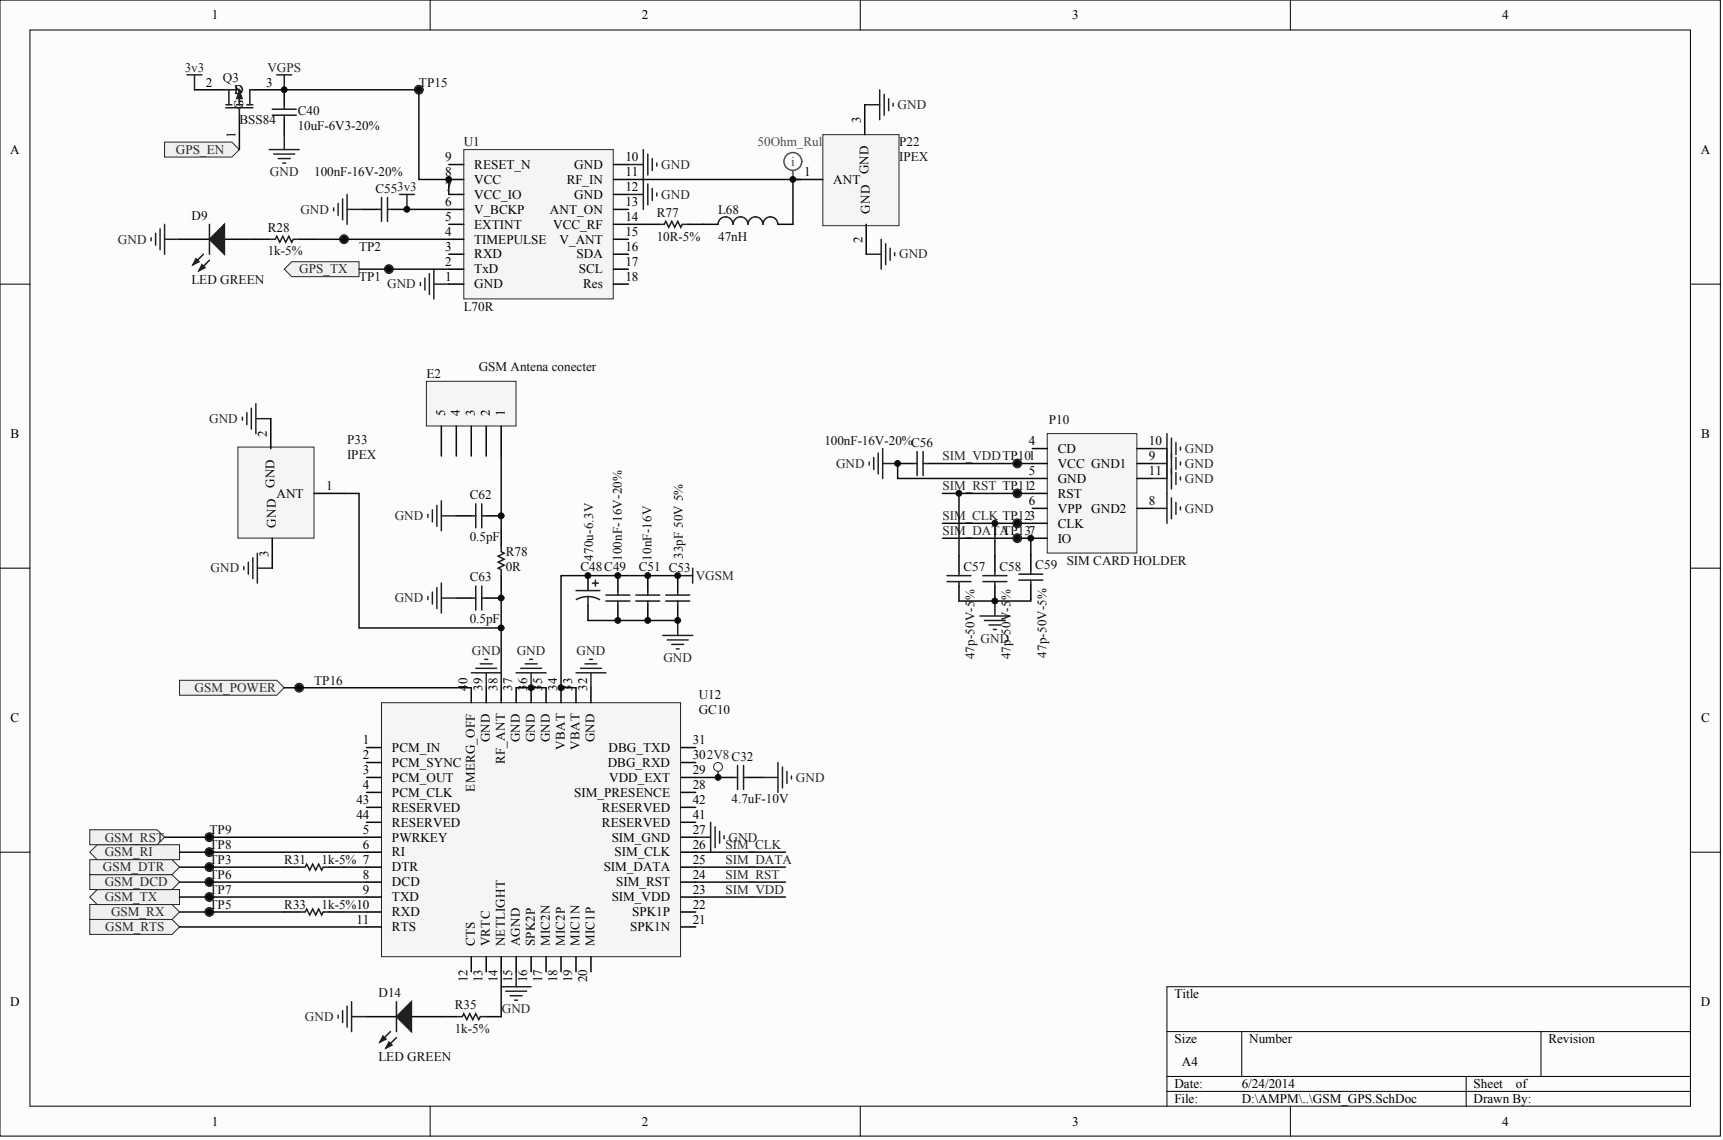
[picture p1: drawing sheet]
<svg xmlns="http://www.w3.org/2000/svg" width="243mm" height="161mm" viewBox="0 0 243 161" stroke-linecap="round" stroke-linejoin="round" font-family="sans-serif">
<defs><g id="words">
<g font-size="1.9">
<text x="29.9" y="2.7">1</text>
<text x="90.6" y="2.7">2</text>
<text x="151.2" y="2.7">3</text>
<text x="211.9" y="2.7">4</text>
<text x="29" y="12.2">2</text>
<text x="33.1" y="13.3">D</text>
<text x="33.1" y="13.3">S</text>
<text x="37.6" y="12.2">3</text>
<text x="1.4" y="21.7">A</text>
<text x="62.8" y="22.8">9</text>
<text x="66.9" y="23.8">RESET_N</text>
<text x="81" y="23.8">GND</text>
<text x="88.2" y="22.8">10</text>
<text x="239.9" y="21.7">A</text>
<text x="62.8" y="29.1">6</text>
<text x="62.8" y="27">7</text>
<text x="62.8" y="24.9">8</text>
<text x="66.9" y="28">VCC_IO</text>
<text x="66.9" y="25.9">VCC</text>
<text x="79.9" y="25.9">RF_IN</text>
<text x="81" y="28">GND</text>
<text x="88.2" y="24.9">11</text>
<text x="88.2" y="27">12</text>
<text x="88.2" y="29.1">13</text>
<text x="113.5" y="24.9">1</text>
<text x="117.6" y="25.9">ANT</text>
<text x="62.8" y="35.4">3</text>
<text x="62.8" y="33.3">4</text>
<text x="62.8" y="31.2">5</text>
<text x="66.9" y="34.4">TIMEPULSE</text>
<text x="66.9" y="32.3">EXTINT</text>
<text x="66.9" y="30.1">V_BCKP</text>
<text x="77.6" y="30.1">ANT_ON</text>
<text x="78" y="32.3">VCC_RF</text>
<text x="78.9" y="34.4">V_ANT</text>
<text x="88.2" y="31.2">14</text>
<text x="88.2" y="33.3">15</text>
<text x="88.2" y="35.4">16</text>
<text x="62.8" y="39.6">1</text>
<text x="62.8" y="37.5">2</text>
<text x="66.9" y="40.7">GND</text>
<text x="66.9" y="38.6">TxD</text>
<text x="66.9" y="36.5">RXD</text>
<text x="81.3" y="36.5">SDA</text>
<text x="81.7" y="38.6">SCL</text>
<text x="82.3" y="40.7">Res</text>
<text x="88.2" y="37.5">17</text>
<text x="88.2" y="39.6">18</text>
<text x="1.5" y="61.8">B</text>
<text x="145.1" y="62.8">4</text>
<text x="149.2" y="63.9">CD</text>
<text x="162.1" y="65">9</text>
<text x="162.1" y="62.8">10</text>
<text x="240" y="61.8">B</text>
<text x="39" y="70.2">ANT</text>
<text x="46" y="69.2">1</text>
<text x="145.1" y="67.1">5</text>
<text x="145.1" y="71.3">6</text>
<text x="149.2" y="66">VCC GND1</text>
<text x="149.2" y="70.2">RST</text>
<text x="149.2" y="68.1">GND</text>
<text x="162.1" y="71.3">8</text>
<text x="162.1" y="67.1">11</text>
<text x="149.2" y="74.4">CLK</text>
<text x="149.2" y="72.3">VPP GND2</text>
<text x="149.2" y="76.6">IO</text>
<text x="1.5" y="101.9">C</text>
<text x="240" y="101.9">C</text>
<text x="51.2" y="105">1</text>
<text x="51.2" y="107.1">2</text>
<text x="55.3" y="106.1">PCM_IN</text>
<text x="85.8" y="106.1">DBG_TXD</text>
<text x="97.7" y="107.1">302V8C32</text>
<text x="97.7" y="105">31</text>
<text x="50.3" y="113.5">43</text>
<text x="51.2" y="109.3">3</text>
<text x="51.2" y="111.4">4</text>
<text x="55.3" y="108.2">PCM_SYNC</text>
<text x="55.3" y="110.3">PCM_OUT</text>
<text x="55.3" y="112.4">PCM_CLK</text>
<text x="81" y="112.4">SIM_PRESENCE</text>
<text x="85.7" y="108.2">DBG_RXD</text>
<text x="85.9" y="110.3">VDD_EXT</text>
<text x="97.7" y="113.5">42</text>
<text x="97.7" y="111.4">28</text>
<text x="97.7" y="109.3">29</text>
<text x="50.3" y="115.6">44</text>
<text x="51.2" y="117.7">5</text>
<text x="51.2" y="119.8">6</text>
<text x="55.3" y="114.5">RESERVED</text>
<text x="55.3" y="116.6">RESERVED</text>
<text x="55.3" y="118.7">PWRKEY</text>
<text x="84.9" y="116.6">RESERVED</text>
<text x="84.9" y="114.5">RESERVED</text>
<text x="86.3" y="118.7">SIM_GND</text>
<text x="97.7" y="119.8">26</text>
<text x="97.7" y="117.7">27</text>
<text x="97.7" y="115.6">41</text>
<text x="51.2" y="124">8</text>
<text x="55.3" y="120.9">RI</text>
<text x="55.3" y="123">DTR</text>
<text x="55.3" y="125.1">DCD</text>
<text x="85.2" y="123">SIM_DATA</text>
<text x="86.7" y="120.9">SIM_CLK</text>
<text x="86.9" y="125.1">SIM_RST</text>
<text x="97.7" y="124">24</text>
<text x="97.7" y="121.9">25</text>
<text x="50.3" y="130.3">11</text>
<text x="51.2" y="126.1">9</text>
<text x="55.3" y="127.2">TXD</text>
<text x="55.3" y="129.3">RXD</text>
<text x="55.3" y="131.4">RTS</text>
<text x="86.3" y="127.2">SIM_VDD</text>
<text x="88.9" y="131.4">SPK1N</text>
<text x="89.2" y="129.3">SPK1P</text>
<text x="97.7" y="130.3">21</text>
<text x="97.7" y="128.2">22</text>
<text x="97.7" y="126.1">23</text>
<text x="1.4" y="141.9">D</text>
<text x="165.7" y="140.9">Title</text>
<text x="239.9" y="141.9">D</text>
<text x="165.7" y="147.2">Size</text>
<text x="176.2" y="147.2">Number</text>
<text x="218.4" y="147.2">Revision</text>
<text x="165.7" y="153.6">Date:</text>
<text x="165.7" y="155.7">File:</text>
<text x="166.7" y="150.4">A4</text>
<text x="175.2" y="153.6">6/24/2014</text>
<text x="175.2" y="155.7">D:\AMPM\..\GSM_GPS.SchDoc</text>
<text x="207.9" y="153.6">Sheet</text>
<text x="207.9" y="155.7">Drawn By:</text>
<text x="213.9" y="153.6">of</text>
<text x="29.9" y="158.8">1</text>
<text x="90.6" y="158.8">2</text>
<text x="151.2" y="158.8">3</text>
<text x="211.9" y="158.8">4</text>
</g>
<g font-size="1.9" fill="#262626">
<text x="26.1" y="10.1">3v3</text>
<text x="37.7" y="10.1">VGPS</text>
<text x="126.6" y="15.4">GND</text>
<text x="24.8" y="21.7">GPS_EN</text>
<text x="93.3" y="23.8">GND</text>
<text x="38.1" y="24.9">GND</text>
<text x="93.3" y="28">GND</text>
<text x="16.6" y="34.4">GND</text>
<text x="42.4" y="30.1">GND</text>
<text x="42.2" y="38.6">GPS_TX</text>
<text x="54.6" y="40.7">GND</text>
<text x="126.8" y="36.5">GND</text>
<text x="29.5" y="59.7">GND</text>
<text x="133" y="65">SIM_VDDTP101</text>
<text x="167.2" y="63.9">GND</text>
<text x="117.9" y="66">GND</text>
<text x="133" y="69.2">SIM_RST TP112</text>
<text x="167.2" y="66">GND</text>
<text x="167.2" y="68.1">GND</text>
<text x="55.7" y="73.4">GND</text>
<text x="133" y="73.4">SIM_CLK TP123</text>
<text x="133" y="75.5">SIM_DATA</text>
<text x="167.2" y="72.3">GND</text>
<text x="29.7" y="80.8">GND</text>
<text x="98.1" y="81.8">VGSM</text>
<text x="55.7" y="85">GND</text>
<text x="66.6" y="92.4">GND</text>
<text x="72.9" y="92.4">GND</text>
<text x="81.3" y="92.4">GND</text>
<text x="93.6" y="93.4">GND</text>
<text x="138.3" y="90.7">GND</text>
<text x="27.4" y="97.7">GSM_POWER</text>
<text x="112.3" y="110.3">GND</text>
<text x="14.8" y="118.7">GSM_RST</text>
<text x="102.4" y="119.8">SIM_CLK</text>
<text x="102.8" y="118.7">GND</text>
<text x="14.5" y="123">GSM_DTR</text>
<text x="14.8" y="125.1">GSM_DCD</text>
<text x="14.8" y="120.9">GSM_RI</text>
<text x="102.4" y="124">SIM_RST</text>
<text x="102.4" y="121.9">SIM_DATA</text>
<text x="14.8" y="127.2">GSM_TX</text>
<text x="14.8" y="131.4">GSM_RTS</text>
<text x="15.7" y="129.3">GSM_RX</text>
<text x="102.4" y="126.1">SIM_VDD</text>
<text x="70.8" y="143">GND</text>
<text x="43" y="144.1">GND</text>
</g>
<g font-size="1.9" fill="#0e0e0e">
<text x="31.4" y="11.6">Q3</text>
<text x="33.8" y="17.5">BSS84</text>
<text x="42" y="16.2">C40</text>
<text x="59.1" y="12.2">TP15</text>
<text x="42" y="18.3">10uF-6V3-20%</text>
<text x="65.4" y="20.7">U1</text>
<text x="126.8" y="20.7">P22</text>
<text x="126.8" y="22.8">IPEX</text>
<text x="44.3" y="24.9">100nF-16V-20%</text>
<text x="53" y="27.2">C553v3</text>
<text x="27" y="31">D9</text>
<text x="37.8" y="32.7">R28</text>
<text x="50.7" y="35.4">TP2</text>
<text x="92.7" y="30.6">R77</text>
<text x="92.7" y="33.9">10R-5%</text>
<text x="101.3" y="30.1">L68</text>
<text x="101.3" y="33.9">47nH</text>
<text x="27" y="40.1">LED GREEN</text>
<text x="37.8" y="36.1">1k-5%</text>
<text x="50.7" y="39.6">TP1</text>
<text x="65.4" y="43.9">L70R</text>
<text x="60.2" y="53.4">E2</text>
<text x="67.5" y="52.3">GSM Antena conecter</text>
<text x="147.9" y="59.9">P10</text>
<text x="49" y="62.6">P33</text>
<text x="49" y="64.7">IPEX</text>
<text x="116.3" y="62.8">100nF-16V-20%C56</text>
<text x="66.3" y="70.4">C62</text>
<text x="66.3" y="76.3">0.5pF</text>
<text x="141.4" y="75.5">TP137</text>
<text x="66.3" y="82">C63</text>
<text x="71.3" y="78.5">R78</text>
<text x="71.3" y="80.6">0R</text>
<text x="81.9" y="80.6">C48C49</text>
<text x="90.1" y="80.6">C51 C53</text>
<text x="135.9" y="80.6">C57</text>
<text x="141" y="80.6">C58</text>
<text x="146" y="80.4">C59</text>
<text x="150.5" y="79.7">SIM CARD HOLDER</text>
<text x="66.3" y="87.9">0.5pF</text>
<text x="44.3" y="96.6">TP16</text>
<text x="98.6" y="98.7">U12</text>
<text x="98.6" y="100.8">GC10</text>
<text x="103.2" y="113.3">4.7uF-10V</text>
<text x="29.5" y="119.8">TP8</text>
<text x="29.5" y="117.7">TP9</text>
<text x="29.5" y="121.9">TP3</text>
<text x="29.5" y="124">TP6</text>
<text x="40.1" y="121.9">R31</text>
<text x="45.4" y="121.9">1k-5% 7</text>
<text x="29.5" y="128.2">TP5</text>
<text x="29.5" y="126.1">TP7</text>
<text x="40.1" y="128.2">R33</text>
<text x="45.4" y="128.2">1k-5%10</text>
<text x="53.4" y="140.7">D14</text>
<text x="64.2" y="142.4">R35</text>
<text x="53.4" y="149.8">LED GREEN</text>
<text x="64.2" y="145.7">1k-5%</text>
</g>
<g font-size="1.9" fill="#4c4c4c">
<text x="106.9" y="20.7">50Ohm_Rule</text>
<text x="111.6" y="23.4">i</text>
</g>
<g font-size="1.8">
<text x="34.3" y="15.4" transform="rotate(-90 34.3 15.4)">G</text>
<text x="121.5" y="17.3" transform="rotate(-90 121.5 17.3)">3</text>
<text x="33.2" y="19.5" transform="rotate(-90 33.2 19.5)">1</text>
<text x="122.5" y="24.6" transform="rotate(-90 122.5 24.6)">GND</text>
<text x="121.7" y="34.3" transform="rotate(-90 121.7 34.3)">2</text>
<text x="122.7" y="30.2" transform="rotate(-90 122.7 30.2)">GND</text>
<text x="62.8" y="58.7" transform="rotate(-90 62.8 58.7)">5</text>
<text x="64.9" y="58.7" transform="rotate(-90 64.9 58.7)">4</text>
<text x="67" y="58.7" transform="rotate(-90 67 58.7)">3</text>
<text x="69.1" y="58.7" transform="rotate(-90 69.1 58.7)">2</text>
<text x="71.2" y="58.7" transform="rotate(-90 71.2 58.7)">1</text>
<text x="37.7" y="61.6" transform="rotate(-90 37.7 61.6)">2</text>
<text x="38.7" y="68.9" transform="rotate(-90 38.7 68.9)">GND</text>
<text x="38.9" y="74.5" transform="rotate(-90 38.9 74.5)">GND</text>
<text x="37.9" y="78.6" transform="rotate(-90 37.9 78.6)">3</text>
<text x="65.9" y="97.5" transform="rotate(-90 65.9 97.5)">4</text>
<text x="65.9" y="96.5" transform="rotate(-90 65.9 96.5)">0</text>
<text x="68.1" y="97.5" transform="rotate(-90 68.1 97.5)">39</text>
<text x="70.2" y="97.5" transform="rotate(-90 70.2 97.5)">38</text>
<text x="72.3" y="97.5" transform="rotate(-90 72.3 97.5)">37</text>
<text x="74.4" y="97.5" transform="rotate(-90 74.4 97.5)">3</text>
<text x="74.4" y="96.5" transform="rotate(-90 74.4 96.5)">6</text>
<text x="76.5" y="97.5" transform="rotate(-90 76.5 97.5)">3</text>
<text x="76.5" y="96.5" transform="rotate(-90 76.5 96.5)">5</text>
<text x="78.6" y="97.5" transform="rotate(-90 78.6 97.5)">34</text>
<text x="80.7" y="97.5" transform="rotate(-90 80.7 97.5)">3</text>
<text x="80.7" y="96.5" transform="rotate(-90 80.7 96.5)">3</text>
<text x="82.8" y="97.5" transform="rotate(-90 82.8 97.5)">32</text>
<text x="69.1" y="104.8" transform="rotate(-90 69.1 104.8)">GND</text>
<text x="71.2" y="107.8" transform="rotate(-90 71.2 107.8)">RF_ANT</text>
<text x="73.3" y="104.8" transform="rotate(-90 73.3 104.8)">GND</text>
<text x="75.4" y="104.8" transform="rotate(-90 75.4 104.8)">GND</text>
<text x="77.6" y="104.8" transform="rotate(-90 77.6 104.8)">GND</text>
<text x="79.7" y="105.8" transform="rotate(-90 79.7 105.8)">VBAT</text>
<text x="81.8" y="105.8" transform="rotate(-90 81.8 105.8)">VBAT</text>
<text x="83.9" y="104.8" transform="rotate(-90 83.9 104.8)">GND</text>
<text x="67" y="111.7" transform="rotate(-90 67 111.7)">EMERG_OFF</text>
<text x="67" y="133.5" transform="rotate(-90 67 133.5)">CTS</text>
<text x="69.1" y="133.5" transform="rotate(-90 69.1 133.5)">VRTC</text>
<text x="71.2" y="133.5" transform="rotate(-90 71.2 133.5)">NETLIGHT</text>
<text x="73.3" y="133.5" transform="rotate(-90 73.3 133.5)">AGND</text>
<text x="75.4" y="133.5" transform="rotate(-90 75.4 133.5)">SPK2P</text>
<text x="77.6" y="133.5" transform="rotate(-90 77.6 133.5)">MIC2N</text>
<text x="79.7" y="133.5" transform="rotate(-90 79.7 133.5)">MIC2P</text>
<text x="81.8" y="133.5" transform="rotate(-90 81.8 133.5)">MIC1N</text>
<text x="83.9" y="133.5" transform="rotate(-90 83.9 133.5)">MIC1P</text>
<text x="65.9" y="138.6" transform="rotate(-90 65.9 138.6)">12</text>
<text x="68.1" y="138.6" transform="rotate(-90 68.1 138.6)">13</text>
<text x="70.2" y="138.6" transform="rotate(-90 70.2 138.6)">14</text>
<text x="72.3" y="138.6" transform="rotate(-90 72.3 138.6)">15</text>
<text x="74.4" y="138.6" transform="rotate(-90 74.4 138.6)">16</text>
<text x="76.5" y="138.6" transform="rotate(-90 76.5 138.6)">17</text>
<text x="78.6" y="138.6" transform="rotate(-90 78.6 138.6)">18</text>
<text x="80.7" y="138.6" transform="rotate(-90 80.7 138.6)">19</text>
<text x="82.8" y="138.6" transform="rotate(-90 82.8 138.6)">20</text>
</g>
<g font-size="1.8" fill="#0e0e0e">
<text x="83.7" y="79.1" transform="rotate(-90 83.7 79.1)">470u-6.3V</text>
<text x="87.7" y="79.2" transform="rotate(-90 87.7 79.2)">100nF-16V-20%</text>
<text x="91.9" y="79.1" transform="rotate(-90 91.9 79.1)">10nF-16V</text>
<text x="96.3" y="78.9" transform="rotate(-90 96.3 78.9)">33pF 50V 5%</text>
<text x="137.5" y="84.7" transform="rotate(-90 137.5 84.7)">%</text>
<text x="142.6" y="84.7" transform="rotate(-90 142.6 84.7)">%</text>
<text x="137.5" y="93" transform="rotate(-90 137.5 93)">47p-50V-5</text>
<text x="142.6" y="93" transform="rotate(-90 142.6 93)">47p-50V-5</text>
<text x="147.6" y="92.8" transform="rotate(-90 147.6 92.8)">47p-50V-5%</text>
</g>
</g></defs>
<g fill="#fcfcfc" stroke="#000" stroke-width=".14">
<path d="M0 0h242.7v160.3h-242.7z"/>
<path d="M4.2 4.2h234.3v151.9h-234.3z"/>
</g>
<g fill="none" stroke="#000" stroke-width=".14">
<path d="M60.7 0v4.2M121.4 0v4.2M182 0v4.2M0 40.1h4.2M238.5 40.1h4.2M0 80.2h4.2M238.5 80.2h4.2M0 120.3h4.2M238.5 120.3h4.2M238.5 139.2h-73.9v16.9M60.7 156.1v4.2M121.4 156.1v4.2"/>
<path d="M164.6 145.6h73.9M164.6 151.9h73.9M164.6 154h73.9M175.2 145.6v6.3M182 156.1v4.2M206.8 151.9v4.2M217.4 145.6v6.3"/>
</g>
<path d="M126.6 65.4v2.1h19M133 69.6h2.3v8.9M133 65.4h12.6M133 73.8h12.6M133 76h12.4M135.3 69.6h10.3M140.4 73.8v4.7M145.6 76h-.2v2.3M145.4 84.6v.2h-10.1" fill="none" stroke="#0e0e0e" stroke-width=".21"/>
<g fill="none" stroke="#262626" stroke-width=".21">
<path d="M122.6 65.2v.4M123.3 64.6v1.7M123.9 63.9v3M124.5 65.4h2.1M124.5 63.3v4.2M162.5 71.7h2.1M162.5 65.4h2.1M164.6 63.3v4.2M164.6 69.6v4.2M165.3 63.9v3M165.3 70.3v2.9M165.9 64.6v1.7"/>
<path d="M165.9 70.9v1.7M166.5 65.2v.4M166.5 71.5v.4M138.2 86.9h4.3M138.9 87.6h2.9M139.5 88.2h1.7M140.1 88.8h.5M140.4 84.8v2.1M47.7 143.2v.5M48.3 142.6v1.7M49 142v2.9M49.6 141.4v4.2"/>
<path d="M49.6 143.5h2.1"/>
</g>
<path d="M135.3 78.5v2.1M135.3 82.7v2.1M51.7 143.5h4.2M58 143.5h6.4M68.6 143.5h2.1" fill="none" stroke="#000" stroke-width=".21"/>
<path d="M133.6 81.2h3.4M133.6 82.1h3.4M135.3 80.6v.6M135.3 82.1v.6M55.1 145.6l-1.5 1.4M55.9 146.4l-1.4 1.5M55.9 141.4v4.2M64.4 143.5h.8l.2-.5 .4 .9 .5-.9 .4 .9 .4-.9 .4 .9 .2-.4h.9" fill="none" stroke="#1c1c1c" stroke-width=".21"/>
<g fill="#1c1c1c" stroke="#1c1c1c" stroke-width=".21">
<path d="M55.9 143.5l2.1-2.1v4.2z"/>
<path d="M54 146.2l.5 .4-.9 .4z"/>
<path d="M54.9 147l.4 .5-.8 .4z"/>
</g>
<path d="M147.7 61.2h12.7v16.8h-12.7z" fill="#f5f5f5" stroke="#262626" stroke-width=".14"/>
<path d="M145.6 65.4h2.1M145.6 69.6h2.1M145.6 73.8h2.1M145.6 67.5h2.1M145.6 71.7h2.1M145.6 76h2.1M145.6 63.3h2.1M160.4 65.4h2.1M160.4 67.5h2.1M160.4 71.7h2.1M160.4 63.3h2.1" fill="none" stroke="#000" stroke-width=".21"/>
<g fill="#f0f0f0" stroke="#262626" stroke-width=".14">
<path d="M23.2 20.1h9.5l1.1 1-1.1 1.1h-9.5z" fill-rule="evenodd"/>
<path d="M25.3 96h13.7l1.1 1.1-1.1 1h-13.7z" fill-rule="evenodd"/>
<path d="M12.7 127.6h11.6l1 1.1-1 1h-11.6z" fill-rule="evenodd"/>
<path d="M12.7 126.6l1-1.1h11.6v2.1h-11.6z" fill-rule="evenodd"/>
<path d="M12.7 123.4h11.6l1 1.1-1 1h-11.6z" fill-rule="evenodd"/>
<path d="M12.7 120.3l1-1.1h11.6v2.1h-11.6z" fill-rule="evenodd"/>
<path d="M12.7 117.1h9.5l1 1-1 1.1h-9.5z" fill-rule="evenodd"/>
</g>
<path d="M126.6 65.4h2.1M130.9 65.4h2.1M140.4 78.5v2.1M145.4 78.3v2.1M140.4 82.7v2.1M145.4 82.5v2.1" fill="none" stroke="#000" stroke-width=".21"/>
<path d="M128.7 65.4h.7M129.4 63.7v3.4M130.2 63.7v3.4M130.2 65.4h.7M138.7 81.2h3.3M138.7 82.1h3.3M140.4 80.6v.6M140.4 82.1v.6M143.7 81h3.4M143.7 81.9h3.4M145.4 80.4v.6M145.4 81.9v.6" fill="none" stroke="#1c1c1c" stroke-width=".21"/>
<path d="M162.5 67.5h2.1M162.5 63.3h2.1M164.6 61.2v8.4M165.3 61.8v3M165.3 66v3M165.9 62.5v1.6M165.9 66.7v1.7M166.5 63.1v.4M166.5 67.3v.4" fill="none" stroke="#262626" stroke-width=".21"/>
<path d="M12.7 129.7h11.6l1 1.1-1 1.1h-11.6z" fill-rule="evenodd" fill="#f0f0f0" stroke="#262626" stroke-width=".14"/>
<path d="M39 10.6h2.2M40.1 10.6v2.1M40.1 19v2.1M21.3 33.6v.4M21.9 32.9v1.7M22.6 32.3v2.9M23.2 31.7v4.2M23.2 33.8h2.1M38 21.1h4.2M38.6 21.7h3M39.3 22.4h1.6M39.9 23h.4" fill="none" stroke="#262626" stroke-width=".21"/>
<path d="M25.3 33.8h4.2M31.7 33.8h4.2" fill="none" stroke="#000" stroke-width=".21"/>
<g fill="#1c1c1c" stroke="#1c1c1c" stroke-width=".21">
<path d="M29.5 33.8l2.2-2.1v4.2z"/>
<path d="M27.6 36.5l.5 .4-.9 .5z"/>
<path d="M28.5 37.4l.4 .4-.8 .4z"/>
</g>
<path d="M28.7 35.9l-1.5 1.5M29.5 36.7l-1.4 1.5M29.5 31.7v4.2" fill="none" stroke="#1c1c1c" stroke-width=".21"/>
<path d="M40.1 38l1.1-1.1h9.5v2.1h-9.5z" fill-rule="evenodd" fill="#f0f0f0" stroke="#262626" stroke-width=".14"/>
<path d="M40.1 12.7v2.1M40.1 16.9v2.1M35.9 33.8h2.1M42.2 33.8h2.1M51.1 29.5h2.1M55.3 29.5h2.1" fill="none" stroke="#000" stroke-width=".21"/>
<path d="M38.4 15.4h3.4M38.4 16.3h3.4M40.1 14.8v.6M40.1 16.3v.6M38 33.8h.8l.2-.5 .5 .9 .4-.9 .4 .9 .4-.9 .5 .9 .2-.4h.8M53.2 29.5h.6M53.8 27.9v3.3M54.7 27.9v3.3M54.7 29.5h.6" fill="none" stroke="#1c1c1c" stroke-width=".21"/>
<path d="M54.9 38h.2" fill="none" stroke="#969696" stroke-width=".21"/>
<circle cx="54.9" cy="38" r=".62" fill="#4c4c4c" stroke="#1c1c1c" stroke-width=".14"/>
<path d="M48.5 33.8h.3" fill="none" stroke="#969696" stroke-width=".21"/>
<circle cx="48.5" cy="33.8" r=".62" fill="#4c4c4c" stroke="#1c1c1c" stroke-width=".14"/>
<path d="M29.5 122.4h.3" fill="none" stroke="#969696" stroke-width=".21"/>
<circle cx="29.5" cy="122.4" r=".62" fill="#4c4c4c" stroke="#1c1c1c" stroke-width=".14"/>
<path d="M29.5 128.7h.3" fill="none" stroke="#969696" stroke-width=".21"/>
<circle cx="29.5" cy="128.7" r=".62" fill="#4c4c4c" stroke="#1c1c1c" stroke-width=".14"/>
<path d="M29.5 124.5h.3" fill="none" stroke="#969696" stroke-width=".21"/>
<circle cx="29.5" cy="124.5" r=".62" fill="#4c4c4c" stroke="#1c1c1c" stroke-width=".14"/>
<path d="M29.5 126.6h.3" fill="none" stroke="#969696" stroke-width=".21"/>
<circle cx="29.5" cy="126.6" r=".62" fill="#4c4c4c" stroke="#1c1c1c" stroke-width=".14"/>
<path d="M29.5 120.3h.3" fill="none" stroke="#969696" stroke-width=".21"/>
<circle cx="29.5" cy="120.2" r=".62" fill="#4c4c4c" stroke="#1c1c1c" stroke-width=".14"/>
<path d="M29.5 118.1h.3" fill="none" stroke="#969696" stroke-width=".21"/>
<circle cx="29.5" cy="118.1" r=".62" fill="#4c4c4c" stroke="#1c1c1c" stroke-width=".14"/>
<path d="M143.5 65.4h.2" fill="none" stroke="#969696" stroke-width=".21"/>
<circle cx="143.5" cy="65.4" r=".62" fill="#4c4c4c" stroke="#1c1c1c" stroke-width=".14"/>
<path d="M143.5 69.6h.2" fill="none" stroke="#969696" stroke-width=".21"/>
<circle cx="143.5" cy="69.6" r=".62" fill="#4c4c4c" stroke="#1c1c1c" stroke-width=".14"/>
<path d="M143.5 73.8h.2" fill="none" stroke="#969696" stroke-width=".21"/>
<circle cx="143.5" cy="73.8" r=".62" fill="#4c4c4c" stroke="#1c1c1c" stroke-width=".14"/>
<path d="M143.5 76h.2" fill="none" stroke="#969696" stroke-width=".21"/>
<circle cx="143.5" cy="75.9" r=".62" fill="#4c4c4c" stroke="#1c1c1c" stroke-width=".14"/>
<path d="M59.1 12.7h.2" fill="none" stroke="#969696" stroke-width=".21"/>
<circle cx="59.1" cy="12.7" r=".62" fill="#4c4c4c" stroke="#1c1c1c" stroke-width=".14"/>
<path d="M42.2 97.1v.2" fill="none" stroke="#969696" stroke-width=".21"/>
<circle cx="42.2" cy="97" r=".62" fill="#4c4c4c" stroke="#1c1c1c" stroke-width=".14"/>
<path d="M44.3 33.8h19" fill="none" stroke="#0e0e0e" stroke-width=".21"/>
<path d="M59.3 39.9v.4M59.9 39.3v1.6M60.6 38.6v3M61.2 38v4.2M61.2 40.1h2.1" fill="none" stroke="#262626" stroke-width=".21"/>
<g fill="none" stroke="#4c4c4c" stroke-width=".21">
<path d="M111.9 24.1v1.2"/>
<circle cx="111.8" cy="22.8" r="1.26"/>
</g>
<path d="M90.8 31.7h2.1M97.1 31.7h2.1" fill="none" stroke="#000" stroke-width=".21"/>
<path d="M92.9 31.7h.8l.2-.5 .4 .9 .5-.9 .4 .9 .4-.9 .4 .9 .2-.4h.9" fill="none" stroke="#1c1c1c" stroke-width=".21"/>
<path d="M65.4 21.1h21.1v21.1h-21.1z" fill="#f5f5f5" stroke="#262626" stroke-width=".14"/>
<g fill="none" stroke="#000" stroke-width=".21">
<path d="M63.3 38h2.1M63.3 35.9h2.1M63.3 33.8h2.1M63.3 31.7h2.1M63.3 29.5h2.1M63.3 27.4h2.1M63.3 25.3h2.1M63.3 23.2h2.1M86.5 38h2.1M86.5 35.9h2.1M86.5 33.8h2.1M86.5 31.7h2.1"/>
<path d="M86.5 29.5h2.1M86.5 27.4h2.1M86.5 25.3h2.1M86.5 23.2h2.1M63.3 40.1h2.1M86.5 40.1h2.1"/>
</g>
<g fill="none" stroke="#262626" stroke-width=".21">
<path d="M47.1 29.3v.5M47.7 28.7v1.7M48.3 28.1v2.9M49 27.4v4.3M49 29.5h2.1M56.4 27.4h2.1M57.4 27.4v2.1M88.6 27.4h2.2M88.6 23.2h2.2M90.8 21.1v8.4M91.4 21.7v3M91.4 26v2.9"/>
<path d="M92 22.4v1.7M92 26.6v1.7M92.7 23v.4M92.7 27.2v.4M98.1 118.1h2.2M100.3 116v4.3M100.9 116.7v2.9M101.5 117.3v1.7M102.1 117.9v.5"/>
</g>
<path d="M50.7 38h12.6M57.4 29.5h5.9M98.1 126.6h12.7M98.1 122.4h12.7M98.1 120.3h12.7M98.1 124.5h12.7" fill="none" stroke="#0e0e0e" stroke-width=".21"/>
<path d="M53.8 99.2h42.2v35.8h-42.2z" fill="#f5f5f5" stroke="#262626" stroke-width=".14"/>
<g fill="none" stroke="#000" stroke-width=".21">
<path d="M64.4 72.8h2.1M68.6 72.8h2.1M70.7 74.9v2.1M64.4 84.4h2.1M66.5 97.1v2.1M68.6 97.1v2.1M68.6 84.4h2.1M70.7 81.2v2.1M70.7 97.1v2.1M72.8 97.1v2.1M74.9 97.1v2.1M77 97.1v2.1"/>
<path d="M79.1 97.1v2.1M81.3 97.1v2.1M83.4 97.1v2.1M51.7 105.5h2.1M51.7 107.6h2.1M51.7 109.7h2.1M51.7 111.8h2.1M51.7 113.9h2.1M51.7 116h2.1M51.7 118.1h2.1M96 105.5h2.1M96 107.6h2.1"/>
<path d="M96 109.7h2.1M96 111.8h2.1M96 113.9h2.1M96 116h2.1M96 118.1h2.1M51.7 120.3h2.1M51.7 122.4h2.1M51.7 124.5h2.1M51.7 126.6h2.1M51.7 128.7h2.1M51.7 130.8h2.1M66.5 135v2.1"/>
<path d="M68.6 135v2.1M70.7 135v2.1M72.8 135v2.1M74.9 135v2.1M77 135v2.1M79.1 135v2.1M81.3 135v2.1M83.4 135v2.1M96 120.3h2.1M96 122.4h2.1M96 124.5h2.1M96 126.6h2.1"/>
<path d="M96 128.7h2.1M96 130.8h2.1"/>
</g>
<path d="M66.5 72.8h.6M67.1 71.1v3.4M68 71.1v3.4M68 72.8h.6M70.7 77v.9l.4 .2-.8 .4 .8 .4-.8 .4 .8 .5-.8 .4 .4 .2v.8M66.5 84.4h.6M67.1 82.7v3.4M68 82.7v3.4M68 84.4h.6" fill="none" stroke="#1c1c1c" stroke-width=".21"/>
<path d="M60.4 72.6v.4M61 71.9v1.7M61.6 71.3v3M62.3 70.7v4.2M62.3 72.8h2.1M60.4 84.2v.4M61 83.5v1.7M61.6 82.9v3M62.3 82.3v4.2M62.3 84.4h2.1" fill="none" stroke="#262626" stroke-width=".21"/>
<path d="M70.7 83.3v13.8" fill="none" stroke="#0e0e0e" stroke-width=".21"/>
<path d="M60.2 53.8h12.6v6.3h-12.6z" fill="#f5f5f5" stroke="#262626" stroke-width=".14"/>
<g fill="none" stroke="#000" stroke-width=".21">
<path d="M27.4 12.7h4.3M33.8 16.9v4.2M35.9 12.7h4.2M99.2 31.7h2.1M109.7 31.7h2.2M62.3 60.1v4.3M64.4 60.1v4.3M66.5 60.1v4.3M68.6 60.1v4.3M70.7 60.1v4.3M82.9 81.2v2.1M82.9 85.4v2.2"/>
<path d="M87.2 81.2v2.1M87.2 85.4v2.2M91.4 81.2v2.1M91.4 85.4v2.2M95.6 81.2v2.1M95.6 85.4v2.2M101.3 109.7h2.1M105.5 109.7h2.1M40.1 122.4h2.1M40.1 128.7h2.1M46.4 122.4h2.1M46.4 128.7h2.1"/>
</g>
<g fill="none" stroke="#0e0e0e" stroke-width=".21">
<path d="M40.1 12.7h19v12.6h4.2v2.1M88.6 25.3h24.3M88.6 31.7h2.2M111.9 25.3v6.4M40.1 97.1h26.4M72.8 97.1h4.2M82.9 87.6h12.7M95.6 81.2h-16.5v15.9h2.2M23.2 118.1h28.5M98.1 109.7h3.2M25.3 120.3h26.4M25.3 122.4h14.8"/>
<path d="M25.3 124.5h26.4M25.3 126.6h26.4M25.3 128.7h14.8M25.3 130.8h26.4M48.5 122.4h3.2M48.5 128.7h3.2M70.7 137.1v6.4"/>
</g>
<g fill="none" stroke="#262626" stroke-width=".21">
<path d="M26.4 10.6h2.1M27.4 10.6v2.1M66.5 94.9h4.2M67.1 94.3h3M67.7 93.7h1.7M68.4 93h.4M68.6 94.9v2.2M72.8 94.9h4.2M73.4 94.3h3M74.1 93.7h1.7M74.7 93h.4M74.9 94.9v2.2"/>
<path d="M81.3 94.9h4.2M81.9 94.3h2.9M82.5 93.7h1.7M83.2 93h.4M83.4 94.9v2.2M93.5 89.7h4.2M94.1 90.3h3M94.8 90.9h1.7M95.4 91.6h.4M95.6 87.6v2.1M95.6 81.2h2.1M97.7 80.2v2.1"/>
<path d="M101.3 108.9v.8M107.6 109.7h2.1M109.7 107.6v4.2M110.4 108.2v3M111 108.9v1.7M111.6 109.5v.4M70.7 139.2h4.2M71.3 139.9h3M72.8 137.1v2.1M72 140.5h1.7M72.6 141.1h.4"/>
</g>
<g fill="none" stroke="#1c1c1c" stroke-width=".21">
<path d="M31.7 12.7h2.1v2.1M31.9 15.2h3.8M31.9 14.8h.8M32.3 12.7v2.1M33.3 14.8h.9M33.8 15.2v1.7M34.8 14.8h.9M35.9 12.7h-.7v2.1M107.6 31.7a1.06 1.06 0 0 0-1-1.1 1.06 1.06 0 0 0-1.1 1.1 1.06 1.06 0 0 0-1-1.1 1.06 1.06 0 0 0-1.1 1.1 1.04 1.04 0 0 0-1-1.1 1.04 1.04 0 0 0-1.1 1.1M109.7 31.7a1.04 1.04 0 0 0-1-1.1 1.04 1.04 0 0 0-1.1 1.1M81.3 83.3h3.3M82.9 84.2a3.4 3.4 0 0 1 1.7 .4"/>
<path d="M82.9 84.2a3.4 3.4 0 0 0-1.6 .4M82.9 84.2v1.2M83.6 82.3h.8M84 81.9v.8M85.5 84.8h3.4M85.5 84h3.4M87.2 83.3v.7M87.2 84.8v.6M89.7 84.8h3.4M89.7 84h3.4M91.4 83.3v.7M91.4 84.8v.6"/>
<path d="M93.9 84.8h3.4M93.9 84h3.4M95.6 83.3v.7M95.6 84.8v.6M103.4 109.7h.6M104 108v3.4M104.9 108v3.4M104.9 109.7h.6M42.2 122.4h.9l.2-.5 .4 .9 .4-.9 .4 .9 .5-.9 .4 .9 .2-.4h.8M42.2 128.7h.9l.2-.4 .4 .8 .4-.8 .4 .8 .5-.8 .4 .8 .2-.4h.8"/>
</g>
<circle cx="101.3" cy="108.2" r=".62" fill="none" stroke="#262626" stroke-width=".14"/>
<path d="M33.8 12.7l.4 1.2h-.9z" fill="#1c1c1c" stroke="#1c1c1c" stroke-width=".14"/>
<path d="M12.7 121.3h11.6l1 1.1-1 1h-11.6z" fill-rule="evenodd" fill="#f0f0f0" stroke="#262626" stroke-width=".14"/>
<path d="M122 14.8h2.1M124.1 12.7v4.2M124.7 13.3v3M125.4 13.9v1.7M126 14.6v.4M122.2 35.9h2.1M124.3 33.8v4.2M124.9 34.4v3M125.6 35v1.7M126.2 35.7v.4" fill="none" stroke="#262626" stroke-width=".21"/>
<path d="M116.1 19h10.7v12.8h-10.7z" fill="#f5f5f5" stroke="#262626" stroke-width=".14"/>
<path d="M122 14.8v4.2M111.9 25.3h4.2M122.2 31.7v4.2" fill="none" stroke="#000" stroke-width=".21"/>
<path d="M34.2 58.9v.4M34.8 58.2v1.7M35.5 57.6v3M36.1 57v4.2M36.1 59.1h2.1M34.4 80v.4M35 79.3v1.7M35.7 78.7v3M36.3 78.1v4.2M36.3 80.2h2.1" fill="none" stroke="#262626" stroke-width=".21"/>
<path d="M33.6 63.1h10.7v12.8h-10.7z" fill="#f5f5f5" stroke="#262626" stroke-width=".14"/>
<path d="M38.2 59.1v4.2M38.4 76v4.2M44.3 69.6h4.2" fill="none" stroke="#000" stroke-width=".21"/>
<path d="M48.5 69.6h2.2v19h20M70.7 64.4v10.5" fill="none" stroke="#0e0e0e" stroke-width=".21"/>
<g fill="#0e0e0e" stroke="#0e0e0e" stroke-width=".14">
<circle cx="29.5" cy="128.7" r=".41"/>
<circle cx="29.5" cy="126.6" r=".41"/>
<circle cx="29.5" cy="124.5" r=".41"/>
<circle cx="29.5" cy="122.4" r=".41"/>
<circle cx="29.5" cy="120.2" r=".41"/>
<circle cx="29.5" cy="118.1" r=".41"/>
<circle cx="40.1" cy="12.7" r=".41"/>
<circle cx="42.2" cy="97" r=".41"/>
<circle cx="48.5" cy="33.8" r=".41"/>
<circle cx="54.9" cy="38" r=".41"/>
<circle cx="57.4" cy="29.5" r=".41"/>
<circle cx="59.1" cy="12.7" r=".41"/>
<circle cx="63.3" cy="25.3" r=".41"/>
<circle cx="70.7" cy="88.6" r=".41"/>
<circle cx="70.7" cy="84.4" r=".41"/>
<circle cx="70.7" cy="72.8" r=".41"/>
<circle cx="74.9" cy="97" r=".41"/>
<circle cx="79.1" cy="97" r=".41"/>
<circle cx="82.9" cy="81.2" r=".41"/>
<circle cx="87.2" cy="87.5" r=".41"/>
<circle cx="87.2" cy="81.2" r=".41"/>
<circle cx="91.4" cy="87.5" r=".41"/>
<circle cx="91.4" cy="81.2" r=".41"/>
<circle cx="95.6" cy="87.5" r=".41"/>
<circle cx="95.6" cy="81.2" r=".41"/>
<circle cx="101.3" cy="109.7" r=".41"/>
<circle cx="111.8" cy="25.3" r=".41"/>
<circle cx="126.6" cy="65.4" r=".41"/>
<circle cx="135.3" cy="69.6" r=".41"/>
<circle cx="140.3" cy="84.8" r=".41"/>
<circle cx="140.3" cy="73.8" r=".41"/>
<circle cx="143.5" cy="75.9" r=".41"/>
<circle cx="143.5" cy="73.8" r=".41"/>
<circle cx="143.5" cy="69.6" r=".41"/>
<circle cx="143.5" cy="65.4" r=".41"/>
<circle cx="145.4" cy="75.9" r=".41"/>
</g>
<use href="#words"/>
</svg>
